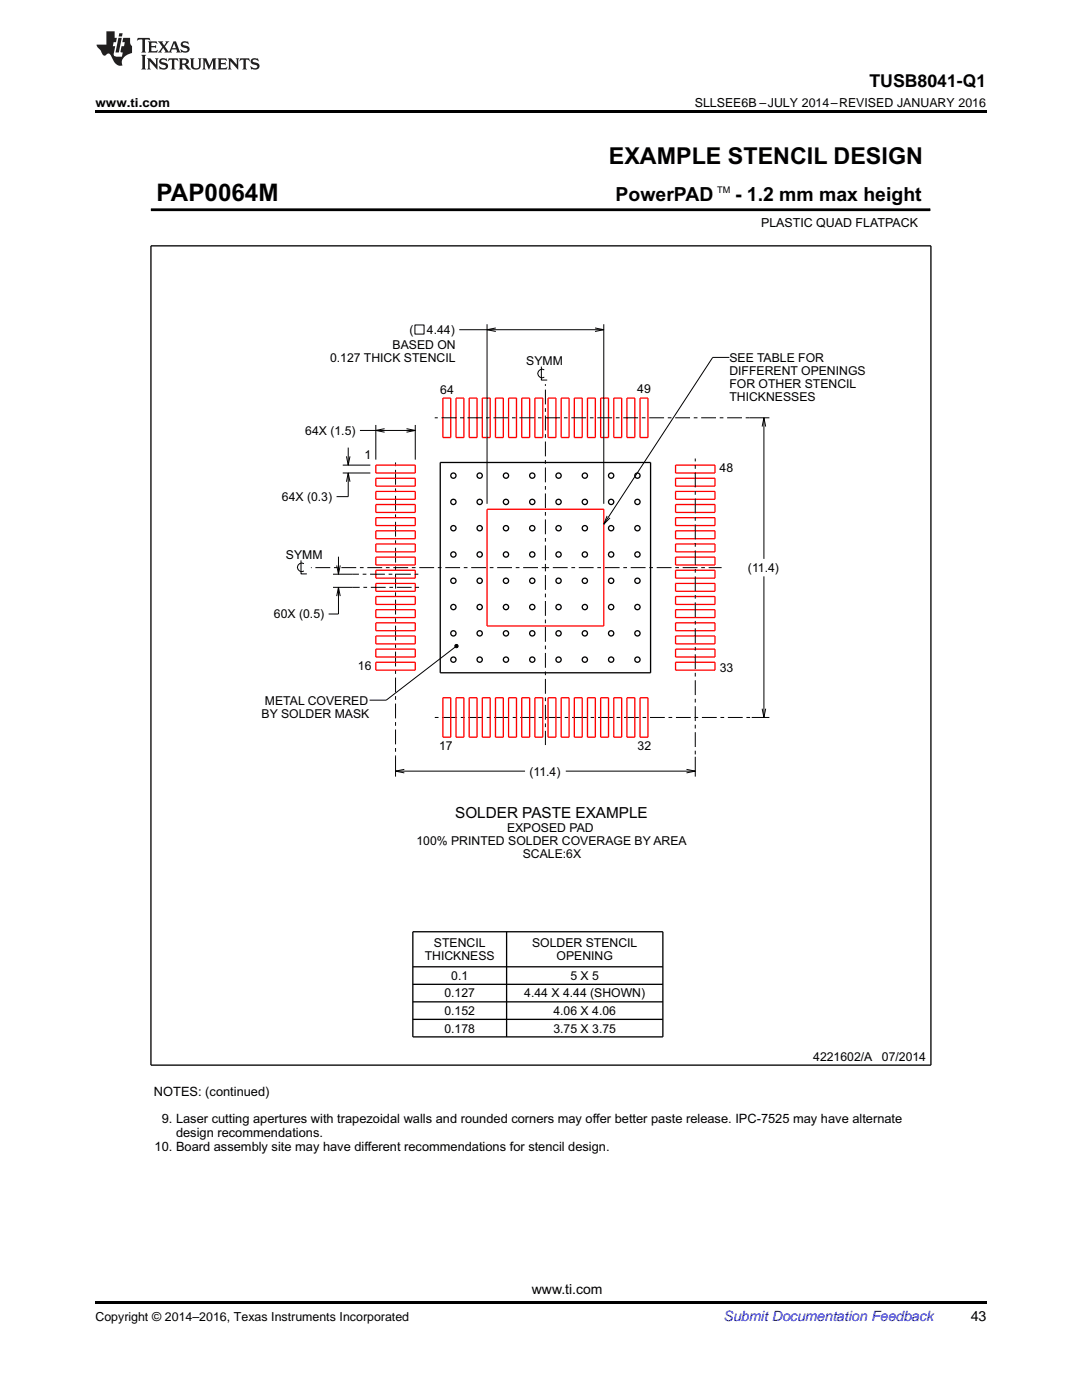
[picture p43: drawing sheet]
<svg xmlns="http://www.w3.org/2000/svg" width="216mm" height="279mm" viewBox="0 0 216 279" stroke-linecap="round" stroke-linejoin="round" font-family="sans-serif">
<defs><g id="words">
<text font-size="4.8" x="31.2" y="40.1">PAP0064M</text>
<text font-size="4.6" x="121.5" y="32.7">EXAMPLE STENCIL DESIGN</text>
<g font-size="3.9">
<text x="122.8" y="40.1">PowerPAD</text>
<text x="146.7" y="40.1">- 1.2 mm max height</text>
</g>
<text font-size="3.5" x="173.5" y="17.3">TUSB8041-Q1</text>
<text font-size="3.1" x="90.8" y="163.3">SOLDER PASTE EXAMPLE</text>
<g font-size="2.8">
<text x="106.1" y="258.2">www.ti.com</text>
<text x="193.7" y="263.6">43</text>
</g>
<text font-size="2.8" fill="#0000c8" x="144.4" y="263.6">Submit Documentation Feedback</text>
<g font-size="2.6">
<text x="30.7" y="218.7">NOTES: (continued)</text>
<text x="32.3" y="224.2">9. Laser cutting apertures with trapezoidal walls and rounded corners may offer better paste release. IPC-7525 may have alternate</text>
<text x="35.1" y="227">design recommendations.</text>
<text x="30.9" y="229.7">10. Board assembly site may have different recommendations for stencil design.</text>
</g>
<g font-size="2.5">
<text x="19" y="21.4">www.ti.com</text>
<text x="138.6" y="21.4">SLLSEE6B –JULY 2014–REVISED JANUARY 2016</text>
<text x="151.9" y="45.4">PLASTIC QUAD FLATPACK</text>
<text x="19" y="263.6">Copyright © 2014–2016, Texas Instruments Incorporated</text>
</g>
<g font-size="2.4">
<text x="78.3" y="69.6">BASED ON</text>
<text x="81.7" y="66.7">(</text>
<text x="85.2" y="66.7">4.44)</text>
<text x="65.9" y="72.2">0.127 THICK STENCIL</text>
<text x="105" y="72.8">SYMM</text>
<text x="145.5" y="72.2">SEE TABLE FOR</text>
<text x="145.5" y="74.8">DIFFERENT OPENINGS</text>
<text x="145.5" y="77.5">FOR OTHER STENCIL</text>
<text x="87.8" y="78.6">64</text>
<text x="127.2" y="78.5">49</text>
<text x="145.5" y="80.1">THICKNESSES</text>
<text x="60.9" y="86.8">64X (1.5)</text>
<text x="72.7" y="91.7">1</text>
<text x="143.6" y="94.2">48</text>
<text x="56.2" y="100">64X (0.3)</text>
<text x="57.1" y="111.5">SYMM</text>
<text x="149.2" y="114.2">(11.4)</text>
<text x="54.7" y="123.4">60X (0.5)</text>
<text x="71.4" y="133.8">16</text>
<text x="143.6" y="134">33</text>
<text x="52.2" y="143.2">BY SOLDER MASK</text>
<text x="52.9" y="140.6">METAL COVERED</text>
<text x="87.6" y="149.7">17</text>
<text x="127.2" y="149.7">32</text>
<text x="105.6" y="154.8">(11.4)</text>
<text x="101.2" y="166">EXPOSED PAD</text>
<text x="83.1" y="168.6">100% PRINTED SOLDER COVERAGE BY AREA</text>
<text x="104.3" y="171.2">SCALE:6X</text>
<text x="84.8" y="191.6">THICKNESS</text>
<text x="86.6" y="189">STENCIL</text>
<text x="106.2" y="189">SOLDER STENCIL</text>
<text x="111.1" y="191.6">OPENING</text>
<text x="90" y="195.6">0.1</text>
<text x="113.8" y="195.6">5 X 5</text>
<text x="88.7" y="202.6">0.152</text>
<text x="88.7" y="199.1">0.127</text>
<text x="104.6" y="199.1">4.44 X 4.44 (SHOWN)</text>
<text x="110.4" y="202.6">4.06 X 4.06</text>
<text x="88.7" y="206.1">0.178</text>
<text x="110.4" y="206.1">3.75 X 3.75</text>
<text x="162.3" y="211.7">4221602/A</text>
<text x="176" y="211.7">07/2014</text>
</g>
<text font-size="1.8" x="143.1" y="38.4">TM</text>
</g></defs>
<path d="M19 22h177.8v.5h-177.8zM90.8 128.8l.2-.2 .3 .1 .1 .2-.1 .3-.3 .1-.2-.2zM19 259.7h177.8v.5h-177.8z" fill="#000"/>
<g fill="none" stroke="#000" stroke-width=".2">
<path d="M30.1 41.9h155.5M185.6 41.6v.5M82.8 64.9h1.8v1.8h-1.8zM91.6 65.8h28.9M97.2 64.7v35.8M98.9 65.5l-1.7 .3 1.7 .4M108 73.2v2.7h1.2M108.6 73.8a.86 .86 0 0 0-1.3 .7 .86 .86 0 0 0 1.3 .8M118.7 65.5l1.8 .3-1.8 .4M120.5 64.7v35.8M145.5 71.3h-3.3l-21.7 33.3M68.4 94.4h5.5"/>
<path d="M68.4 92.8h5.5M69.1 91.1l.4 1.7 .3-1.7M69.1 96.1l.4-1.7 .3 1.7M69.5 89.3v3.5M69.5 94.4v4.7h-2.3M71.8 85.9h11.1M75 84.8v6.9M76.7 85.6l-1.7 .3 1.7 .4M81.1 85.6l1.8 .3-1.8 .4M82.9 84.8v6.9M149.5 83.4h4M152.1 85.1l.3-1.7 .4 1.7"/>
<path d="M152.4 83.4v28.1M60.1 111.8v2.7h1.1M60.6 112.5a.86 .86 0 0 0-1.3 .7 .86 .86 0 0 0 1.3 .8M66.4 117.2h4M66.4 114.6h4M67.2 112.8l.3 1.8 .4-1.8M67.2 119l.3-1.8 .4 1.8M67.5 111.1v3.5M67.5 117.2v5.3h-1.9M121.1 103l-.6 1.6 1.2-1.3M152.4 115v28.2M90.8 128.8l.2-.2 .3 .1 .1 .2-.1 .3-.3 .1-.2-.2z"/>
<path d="M90.8 129.2l-13.7 10.5h-3.3M78.9 153.9h25.9M78.9 150.9v4.1M80.7 153.5l-1.8 .4 1.8 .3M112.9 153.9h25.8M137 153.5l1.7 .4-1.7 .3M138.7 151v4M150 143.2h3.5M152.1 141.4l.3 1.8 .4-1.8"/>
</g>
<g fill="none" stroke="#000" stroke-width=".26">
<path d="M30.1 49.1h155.7v163.5h-155.7zM87.8 92.3h42v42h-42zM82.4 186h49.9v20.9h-49.9zM82.4 199.9h49.9M82.4 196.4h49.9M82.4 192.9h49.9M101.1 186v20.9M82.4 203.4h49.9"/>
<circle cx="90.5" cy="94.9" r=".52"/>
<circle cx="95.7" cy="94.9" r=".52"/>
<circle cx="101" cy="94.9" r=".52"/>
<circle cx="106.2" cy="94.9" r=".52"/>
<circle cx="111.5" cy="94.9" r=".52"/>
<circle cx="116.7" cy="94.9" r=".52"/>
<circle cx="121.9" cy="94.9" r=".52"/>
<circle cx="127.2" cy="94.9" r=".52"/>
<circle cx="90.5" cy="100.2" r=".52"/>
<circle cx="90.5" cy="110.7" r=".52"/>
<circle cx="90.5" cy="115.9" r=".52"/>
<circle cx="90.5" cy="105.4" r=".52"/>
<circle cx="95.7" cy="100.2" r=".52"/>
<circle cx="95.7" cy="110.7" r=".52"/>
<circle cx="95.7" cy="115.9" r=".52"/>
<circle cx="95.7" cy="105.4" r=".52"/>
<circle cx="101" cy="100.2" r=".52"/>
<circle cx="101" cy="110.7" r=".52"/>
<circle cx="101" cy="115.9" r=".52"/>
<circle cx="101" cy="105.4" r=".52"/>
<circle cx="106.2" cy="100.2" r=".52"/>
<circle cx="106.2" cy="110.7" r=".52"/>
<circle cx="106.2" cy="115.9" r=".52"/>
<circle cx="106.2" cy="105.4" r=".52"/>
<circle cx="111.5" cy="100.2" r=".52"/>
<circle cx="111.5" cy="110.7" r=".52"/>
<circle cx="111.5" cy="115.9" r=".52"/>
<circle cx="111.5" cy="105.4" r=".52"/>
<circle cx="116.7" cy="100.2" r=".52"/>
<circle cx="116.7" cy="110.7" r=".52"/>
<circle cx="116.7" cy="115.9" r=".52"/>
<circle cx="116.7" cy="105.4" r=".52"/>
<circle cx="121.9" cy="100.2" r=".52"/>
<circle cx="121.9" cy="110.7" r=".52"/>
<circle cx="121.9" cy="115.9" r=".52"/>
<circle cx="121.9" cy="105.4" r=".52"/>
<circle cx="127.2" cy="100.2" r=".52"/>
<circle cx="127.2" cy="110.7" r=".52"/>
<circle cx="127.2" cy="115.9" r=".52"/>
<circle cx="127.2" cy="105.4" r=".52"/>
<circle cx="90.5" cy="126.4" r=".52"/>
<circle cx="90.5" cy="121.2" r=".52"/>
<circle cx="90.5" cy="131.6" r=".52"/>
<circle cx="95.7" cy="126.4" r=".52"/>
<circle cx="95.7" cy="121.2" r=".52"/>
<circle cx="95.7" cy="131.6" r=".52"/>
<circle cx="101" cy="126.4" r=".52"/>
<circle cx="101" cy="121.2" r=".52"/>
<circle cx="101" cy="131.6" r=".52"/>
<circle cx="106.2" cy="121.2" r=".52"/>
<circle cx="106.2" cy="126.4" r=".52"/>
<circle cx="106.2" cy="131.6" r=".52"/>
<circle cx="111.5" cy="121.2" r=".52"/>
<circle cx="111.5" cy="126.4" r=".52"/>
<circle cx="111.5" cy="131.6" r=".52"/>
<circle cx="116.7" cy="121.2" r=".52"/>
<circle cx="116.7" cy="126.4" r=".52"/>
<circle cx="116.7" cy="131.6" r=".52"/>
<circle cx="121.9" cy="126.4" r=".52"/>
<circle cx="121.9" cy="121.2" r=".52"/>
<circle cx="121.9" cy="131.6" r=".52"/>
<circle cx="127.2" cy="121.2" r=".52"/>
<circle cx="127.2" cy="126.4" r=".52"/>
<circle cx="127.2" cy="131.6" r=".52"/>
</g>
<path d="M30.1 41.9h155.5" fill="none" stroke="#000" stroke-width=".55"/>
<g fill="none" stroke="#f00" stroke-width=".26">
<path d="M88.4 79.4h1.5v7.9h-1.5zM91 79.4h1.6v7.9h-1.6zM93.6 79.4h1.6v7.9h-1.6zM96.2 79.4h1.6v7.9h-1.6zM98.9 79.4h1.5v7.9h-1.5zM101.5 79.4h1.6v7.9h-1.6zM104.1 79.4h1.6v7.9h-1.6zM106.7 79.4h1.6v7.9h-1.6zM109.4 79.4h1.5v7.9h-1.5zM112 79.4h1.6v7.9h-1.6zM114.6 79.4h1.6v7.9h-1.6zM117.2 79.4h1.6v7.9h-1.6z"/>
<path d="M119.8 79.4h1.6v7.9h-1.6zM122.5 79.4h1.5v7.9h-1.5zM125.1 79.4h1.6v7.9h-1.6zM127.7 79.4h1.6v7.9h-1.6zM75 92.8h7.9v1.6h-7.9zM75 95.4h7.9v1.6h-7.9zM75 98.1h7.9v1.5h-7.9zM134.8 98.1h7.9v1.5h-7.9zM134.8 95.4h7.9v1.6h-7.9zM134.8 92.8h7.9v1.6h-7.9zM75 100.7h7.9v1.6h-7.9zM75 103.3h7.9v1.6h-7.9z"/>
<path d="M75 105.9h7.9v1.6h-7.9zM75 108.6h7.9v1.5h-7.9zM75 111.2h7.9v1.6h-7.9zM75 113.8h7.9v1.6h-7.9zM75 116.4h7.9v1.6h-7.9zM75 119.1h7.9v1.5h-7.9zM97.2 101.6h23.3v23.3h-23.3zM134.8 119.1h7.9v1.5h-7.9zM134.8 116.4h7.9v1.6h-7.9zM134.8 113.8h7.9v1.6h-7.9zM134.8 111.2h7.9v1.6h-7.9zM134.8 108.6h7.9v1.5h-7.9z"/>
<path d="M134.8 105.9h7.9v1.6h-7.9zM134.8 103.3h7.9v1.6h-7.9zM134.8 100.7h7.9v1.6h-7.9zM75 121.7h7.9v1.6h-7.9zM75 124.3h7.9v1.6h-7.9zM75 126.9h7.9v1.6h-7.9zM75 129.5h7.9v1.6h-7.9zM75 132.2h7.9v1.5h-7.9zM88.4 139.3h1.5v7.8h-1.5zM91 139.3h1.6v7.8h-1.6zM93.6 139.3h1.6v7.8h-1.6zM96.2 139.3h1.6v7.8h-1.6z"/>
<path d="M98.9 139.3h1.5v7.8h-1.5zM101.5 139.3h1.6v7.8h-1.6zM104.1 139.3h1.6v7.8h-1.6zM106.7 139.3h1.6v7.8h-1.6zM109.4 139.3h1.5v7.8h-1.5zM112 139.3h1.6v7.8h-1.6zM114.6 139.3h1.6v7.8h-1.6zM117.2 139.3h1.6v7.8h-1.6zM119.8 139.3h1.6v7.8h-1.6zM122.5 139.3h1.5v7.8h-1.5zM125.1 139.3h1.6v7.8h-1.6zM127.7 139.3h1.6v7.8h-1.6z"/>
<path d="M134.8 132.2h7.9v1.5h-7.9zM134.8 129.5h7.9v1.6h-7.9zM134.8 126.9h7.9v1.6h-7.9zM134.8 124.3h7.9v1.6h-7.9zM134.8 121.7h7.9v1.6h-7.9z"/>
</g>
<path d="M78.9 92.3v58.6M149.5 83.4h-62.8M83.5 114.6h-13.1M83.6 117.2h-13.2M108.8 113.3v35.4M108.8 113.3v-36.6M108.8 113.3h-46.8M108.8 113.3h35.2M86.8 143.2h63.1M138.7 150.6v-59.1" fill="none" stroke="#000" stroke-width=".2" stroke-dasharray=".7 .7 3 .7" stroke-linecap="butt"/>
<g fill="#231f20">
<path d="M27.5 7.6l-.1 .5 .4-.2h.6v.1v2.1l-.2 .4h1l-.3-.4v-2.1l.1-.1h.5l.5 .2-.2-.5zM29.5 8.3l.2 .3v1.5l-.2 .4h1.8l.2-.6a1.04 1.04 0 0 1-1.3 .2v-.7h.6l.3 .2v-.6l-.3 .2h-.6v-.6l.8-.1 .4 .3-.2-.5zM31.5 8.3l.9 1.1-.9 1.1h.8l-.2-.2 .5-.7 .4 .7-.2 .2h1.5l-.1-.2 .1-.4h.9l.1 .4-.2 .2h1l-.3-.3-.7-1.9h-.5l-.9 2-.8-1 .9-1h-.8l.1 .3-.3 .5-.4-.6 .2-.2zM34.7 8.6l.4 1h-.7zM36.3 8.4a.63 .63 0 0 0-.2 .7 .63 .63 0 0 0 .6 .4l.6 .2 .1 .2a.75 .75 0 0 1-.7 .4 .75 .75 0 0 1-.6-.5l.1 .7 .1-.1a1.11 1.11 0 0 0 1.5-.6 1.13 1.13 0 0 0-1.2-.8l-.1-.4a1.04 1.04 0 0 1 1.2 .2l-.2-.5-.1 .1-.5-.2zM28.2 10.9l.2 .4v2.2l-.2 .4h1l-.3-.4v-2.2l.3-.4zM29.3 11.6l.3 .4v1.5l-.3 .4h.8l-.2-.4v-1.3l1.5 1.7v-1.9l.2-.4h-.7l.2 .4v.9l-1.1-1.3zM32 11.8a.62 .62 0 0 0-.2 .7 .62 .62 0 0 0 .6 .4l.6 .1 .1 .3a.76 .76 0 0 1-.7 .3 .76 .76 0 0 1-.6-.4l.1 .7 .1-.1a1.11 1.11 0 0 0 1.5-.6 1.13 1.13 0 0 0-1.2-.8l-.1-.4a1.04 1.04 0 0 1 1.2 .2l-.2-.6-.1 .1-.5-.1zM33.7 11.6l-.2 .6a.61 .61 0 0 1 .8-.3v1.6l-.2 .4h.9l-.2-.4v-1.6a.63 .63 0 0 1 .8 .3l-.2-.6zM35.6 11.6l.3 .4v1.5l-.3 .4h1l-.2-.2v-.8l.5 .2a.76 .76 0 0 0 1.2 .7l-1-1a.58 .58 0 0 0 .6-.5 .58 .58 0 0 0-.5-.6zM36.4 11.9h.1a.45 .45 0 0 1 .5 .1 .45 .45 0 0 1 .1 .5l-.7 .2zM37.9 11.6l.2 .2a2.17 2.17 0 0 0 .3 1.9 .99 .99 0 0 0 1.6-.6v-1.1l.2-.4h-.7l.2 .2a1.92 1.92 0 0 1-.2 1.8 .6 .6 0 0 1-.9-.5v-1.1l.2-.4zM40.4 11.6l.2 .4v1.5l-.2 .4h.7l-.2-.4v-1.4l.8 1.8 .8-1.8v1.4l-.2 .4h.9l-.2-.4v-1.5l.2-.4h-.8l-.6 1.5-.6-1.5zM43.4 11.6l.2 .4v1.5l-.2 .4h1.8l.2-.6a1.04 1.04 0 0 1-1.3 .1v-.6h.5l.4 .2v-.6l-.4 .2h-.5v-.7h.8l.3 .3-.1-.6zM45.5 11.6l.2 .4v1.5l-.2 .4h.7l-.2-.4v-1.3l1.5 1.7v-1.9l.2-.4h-.7l.2 .4v.9l-1.1-1.3zM47.9 11.6l-.1 .6a.61 .61 0 0 1 .8-.3v1.6l-.3 .4h1l-.3-.4 .1-1.6a.63 .63 0 0 1 .7 .3l-.1-.6zM50.2 11.8a.62 .62 0 0 0-.2 .7 .62 .62 0 0 0 .6 .4l.6 .1 .2 .3a.76 .76 0 0 1-.8 .3 .76 .76 0 0 1-.6-.4l.1 .7 .2-.1a1.11 1.11 0 0 0 1.5-.6 1.13 1.13 0 0 0-1.3-.8l-.1-.4a1.04 1.04 0 0 1 1.2 .2l-.1-.6-.2 .1-.5-.1z"/>
<path d="M21.2 6.3v2.6h-1.9l.1 .4 .7 .9a.91 .91 0 0 0 1 .8 .56 .56 0 0 1 .5-.3 .56 .56 0 0 1 .5 .3l.4 .8a1.53 1.53 0 0 0 1.9 1.2 1.54 1.54 0 0 1 1-2.1l.9-.3v-1.4a1.52 1.52 0 0 1-.3-1.6h-1.4l-.2 .8h.5l-.2 .8h-.4l-.2 1v.2l.4 .1-.2 .8a1.93 1.93 0 0 1-1.6-.3l.3-1.8h-.5l.2-.8h.4l.2-.8h-.4v-1.3zM23.6 7.6l-.6 2.9h.7l.6-2.9zM23.8 6.6l-.1 .7h.6l.2-.7z"/>
</g>
<use href="#words"/>
</svg>
